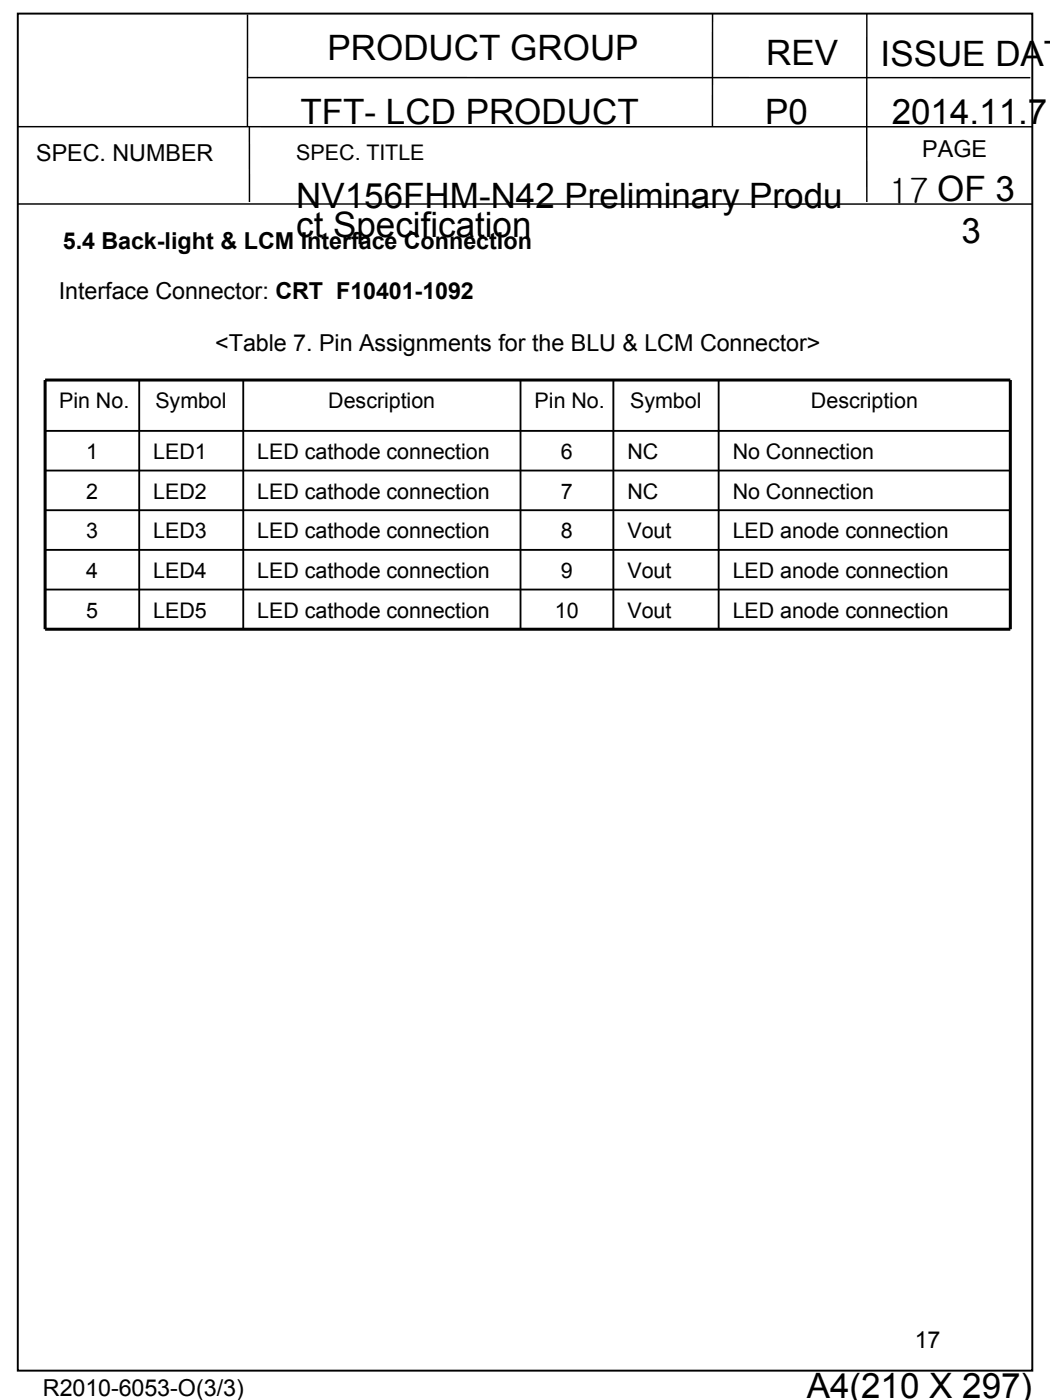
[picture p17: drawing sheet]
<svg xmlns="http://www.w3.org/2000/svg" width="190mm" height="254mm" viewBox="0 0 190 254" stroke-linecap="round" stroke-linejoin="round" font-family="sans-serif">
<defs><g id="words">
<g font-size="6.4">
<text x="59.4" y="10.8">PRODUCT GROUP</text>
<text x="139" y="11.8">REV</text>
<text x="159.8" y="12">ISSUE DAT</text>
<text x="54.5" y="22.5">TFT- LCD PRODUCT</text>
<text x="138.8" y="22.6">P0</text>
<text x="161.8" y="22.6">2014.11.7</text>
<text x="53.7" y="37.7">NV156FHM-N42 Preliminary Produ</text>
<text x="161.3" y="36.8">17 OF 3</text>
<text x="53.7" y="43">ct Specification</text>
<text x="174.4" y="44.2">3</text>
<text x="146.4" y="253.7">A4(210 X 297)</text>
</g>
<g font-size="4.2">
<text x="6.6" y="29.2">SPEC. NUMBER</text>
<text x="167.3" y="28.5">PAGE</text>
<text x="11.4" y="45.2">5.4 Back-light &amp; LCM Interface Connection</text>
<text x="10.7" y="54.3">Interface Connector: CRT F10401-1092</text>
<text x="39.1" y="63.8">&lt;Table 7. Pin Assignments for the BLU &amp; LCM Connector&gt;</text>
<text x="165.9" y="244.6">17</text>
<text x="7.8" y="253.2">R2010-6053-O(3/3)</text>
</g>
<g font-size="3.9">
<text x="53.7" y="28.9">SPEC. TITLE</text>
<text x="10.7" y="74.1">Pin No.</text>
<text x="28.2" y="74.1">Symbol</text>
<text x="59.5" y="74.1">Description</text>
<text x="97" y="74.1">Pin No.</text>
<text x="114.4" y="74.1">Symbol</text>
<text x="147.1" y="74.1">Description</text>
<text x="15.6" y="83.3">1</text>
<text x="27.8" y="83.3">LED1</text>
<text x="46.7" y="83.3">LED cathode connection</text>
<text x="101.8" y="83.3">6</text>
<text x="113.8" y="83.3">NC</text>
<text x="132.9" y="83.3">No Connection</text>
<text x="15.6" y="90.5">2</text>
<text x="27.8" y="90.5">LED2</text>
<text x="46.7" y="90.5">LED cathode connection</text>
<text x="101.8" y="90.5">7</text>
<text x="113.8" y="90.5">NC</text>
<text x="132.9" y="90.5">No Connection</text>
<text x="15.6" y="97.7">3</text>
<text x="27.8" y="97.7">LED3</text>
<text x="46.7" y="97.7">LED cathode connection</text>
<text x="101.8" y="97.7">8</text>
<text x="113.8" y="97.7">Vout</text>
<text x="132.9" y="97.7">LED anode connection</text>
<text x="15.6" y="104.9">4</text>
<text x="27.8" y="104.9">LED4</text>
<text x="46.7" y="104.9">LED cathode connection</text>
<text x="101.8" y="104.9">9</text>
<text x="113.8" y="104.9">Vout</text>
<text x="132.9" y="104.9">LED anode connection</text>
<text x="15.6" y="112.1">5</text>
<text x="27.8" y="112.1">LED5</text>
<text x="46.7" y="112.1">LED cathode connection</text>
<text x="100.7" y="112.1">10</text>
<text x="113.8" y="112.1">Vout</text>
<text x="132.9" y="112.1">LED anode connection</text>
</g>
</g></defs>
<g fill="#000">
<path d="M44.9 13.9l142 .1v.2h-142zM3.2 22.9h184.1v.2h-184.1zM3.2 36.9h184.1v.3l-184.1-.1zM44.8 2.6h.2v20.4h-.2zM45.1 23h.3v13.7h-.3zM129.1 2.5h.3v20.4h-.3zM157.1 23h.3v13.7h-.3zM157.1 2.5h.3v20.4h-.3z"/>
<path d="M3.2 2.6l.2-.1v246.2l-.2-.2h184.1l-.2 .2v-246.2l.2 .1zM3.1 2.3h184.4v246.5h-184.4z"/>
</g>
<path d="M8.2 49.6h114.8v6.2h-114.8z" fill-rule="evenodd" fill="#fff"/>
<path d="M8.2 69h175.1v45.2h-175.1z" fill="none" stroke="#000" stroke-width=".55"/>
<path d="M8.2 78.2h175.1M25.3 69v45.2M44.1 69v45.2M94.4 69v45.2M111.3 69v45.2M130.4 69v45.2M8.2 85.4h175.1M8.2 92.6h175.1M8.2 99.8h175.1M8.2 107h175.1" fill="none" stroke="#000" stroke-width=".34"/>
<use href="#words"/>
</svg>
